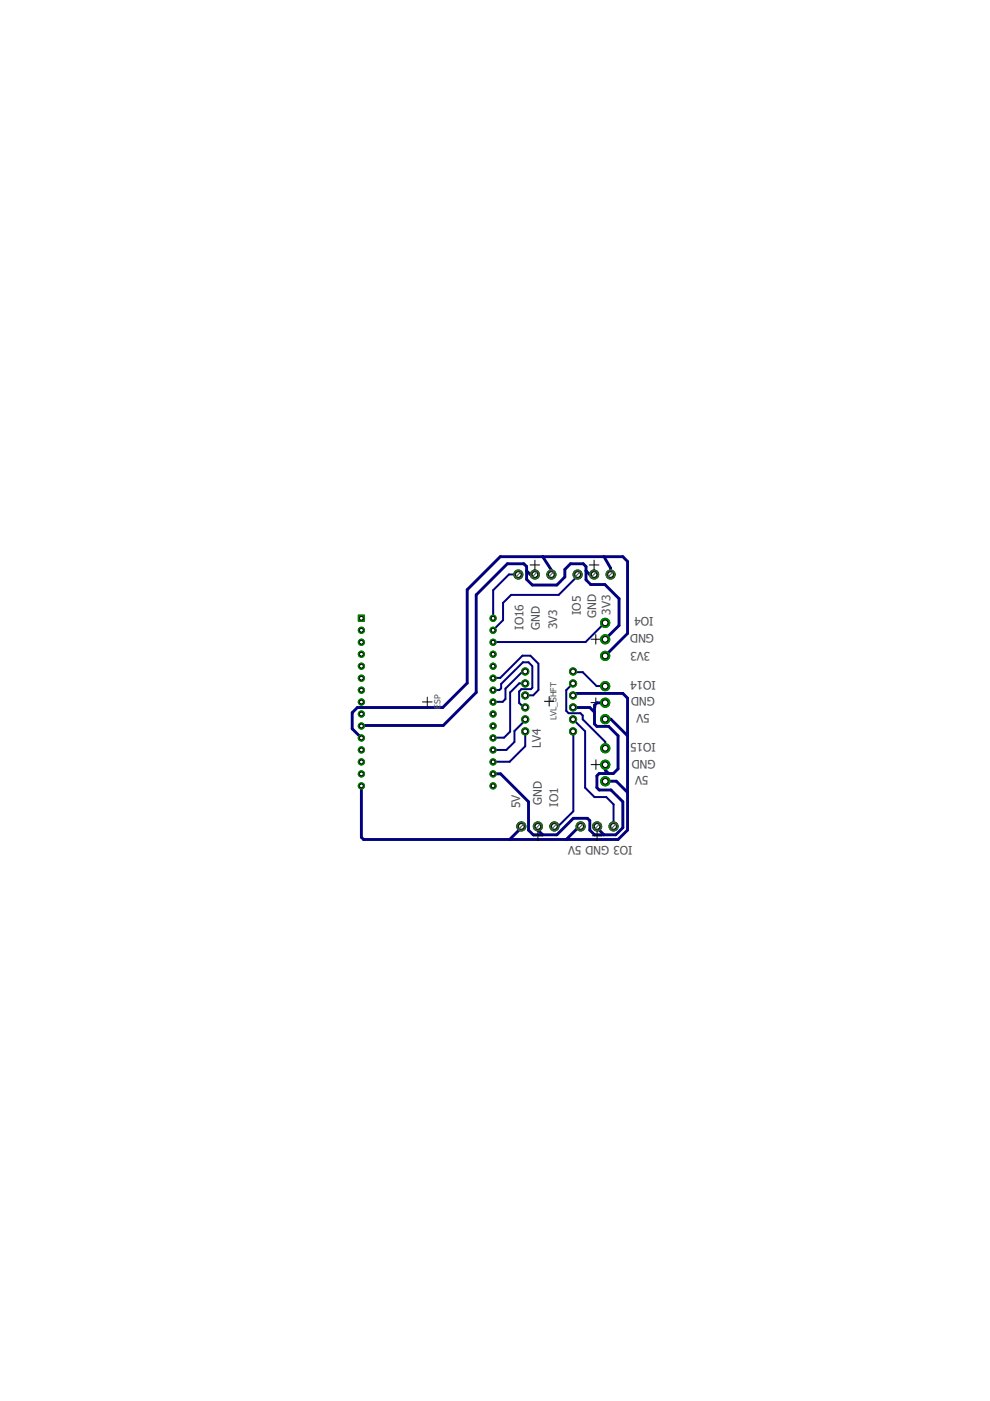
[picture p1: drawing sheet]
<svg xmlns="http://www.w3.org/2000/svg" width="210mm" height="297mm" viewBox="0 0 210 297" stroke-linecap="round" stroke-linejoin="round" font-family="sans-serif">
<defs><g id="words">
<g font-size="2.5" fill="#505050">
<text x="123.2" y="130.4" transform="rotate(-90 123.2 130.4)">IO5</text>
<text x="126.4" y="131" transform="rotate(-90 126.4 131)">GND</text>
<text x="129.5" y="130.3" transform="rotate(-90 129.5 130.3)">3V3</text>
<text x="138.5" y="130.7" transform="rotate(-180 138.5 130.7)">IO4</text>
<text x="111" y="133.5" transform="rotate(-90 111 133.5)">IO16</text>
<text x="114.4" y="133.6" transform="rotate(-90 114.4 133.6)">GND</text>
<text x="118.2" y="133.4" transform="rotate(-90 118.2 133.4)">3V3</text>
<text x="138.6" y="134.4" transform="rotate(-180 138.6 134.4)">GND</text>
<text x="137.8" y="138.3" transform="rotate(-180 137.8 138.3)">3V3</text>
<text x="138.8" y="147.7" transform="rotate(-180 138.8 147.7)">GND</text>
<text x="139" y="144.3" transform="rotate(-180 139 144.3)">IO14</text>
<text x="137.8" y="151.4" transform="rotate(-180 137.8 151.4)">5V</text>
<text x="114.6" y="158.6" transform="rotate(-90 114.6 158.6)">LV4</text>
<text x="139" y="161.1" transform="rotate(-180 139 161.1)">GND</text>
<text x="139" y="157.5" transform="rotate(-180 139 157.5)">IO15</text>
<text x="137.5" y="164.6" transform="rotate(-180 137.5 164.6)">5V</text>
<text x="110.3" y="171.3" transform="rotate(-90 110.3 171.3)">5V</text>
<text x="114.9" y="170.7" transform="rotate(-90 114.9 170.7)">GND</text>
<text x="118.4" y="171" transform="rotate(-90 118.4 171)">IO1</text>
<text x="134.1" y="179.3" transform="rotate(-180 134.1 179.3)">IO3 GND 5V</text>
</g>
<g font-size="1.8" fill="#505050">
<text x="93.4" y="150.3" transform="rotate(-90 93.4 150.3)">ESP</text>
<text x="118" y="152.6" transform="rotate(-90 118 152.6)">LVL_SHFT</text>
</g>
</g></defs>
<path d="M125.3 135.5h2M126.3 134.5v2M125.3 149h2M126.3 148v2M125.3 162.1h2.1M126.3 161.1v2" fill="none" stroke="#000" stroke-width=".21"/>
<g fill="none" stroke="#505050" stroke-width=".21">
<path d="M128.9 138.4l-1.2 1.3M128.9 134.9l-1.2 1.3M128.9 131.4l-1.2 1.3M128.9 151.8l-1.2 1.3M128.9 148.3l-1.2 1.3M128.9 144.8l-1.2 1.3M129 158l-1.3 1.3M129 165l-1.3 1.2M129 161.5l-1.3 1.3"/>
<circle cx="128.3" cy="132.1" r=".91"/>
<circle cx="128.3" cy="139.1" r=".91"/>
<circle cx="128.3" cy="135.6" r=".91"/>
<circle cx="128.3" cy="149" r=".91"/>
<circle cx="128.3" cy="152.5" r=".91"/>
<circle cx="128.3" cy="145.5" r=".91"/>
<circle cx="128.3" cy="158.6" r=".91"/>
<circle cx="128.3" cy="162.1" r=".91"/>
<circle cx="128.3" cy="165.7" r=".91"/>
</g>
<g fill="none" stroke="#000080" stroke-width=".61">
<path d="M115.1 118l1.8 2.9v.9M128.1 118l1.4 2.4v1.4M111.7 121l.7 .8h1M124.2 121l.8 .8h1M128.3 139l4.8-4.7v-15.3l-1-1h-26l-7 7v19.8l-5.2 5.2h-18.1l-1.1 1.1v3.4l1.9 1.9M128.3 135.5l3-2.9v-5.7l-3.1-3h-3l-1-1v-2.8l-.5-.6h-2.8l-1.1 1.2v1.6l-1.7 1.7h-5.2l-1.2-1.2v-2.7l-.6-.6h-3.5l-6.6 6.6v20.7l-7 7h-17.3M121.5 147.4l.4-.4h10.2l1 1v28l-2.1 2h-53.9l-.5-.5v-10.9M121.6 150h3.5l.9 1M128.3 149h-1.7l-.6 .5v4l.6 .5h2.5l1.9 2v7l-1 1h-3l-.4 .5v2.5l.4 .5h2.5l2.6 2.5v5.5l-1.5 1.5h-4.6l-.9-1v-2l-.6-.5h-2.9l-3.5 3.5h-5l-1-1v-6l-6-5.9h-1.6M128.3 152.5h1.2l3.6 3.5M110.5 175.2v.3l-2.4 2.5M114 175.2v.8l1.1 1"/>
<path d="M123.1 175.2h-.2l-2.8 2.8M126.6 175.2v.3l1.5 1.5M128.3 165.6h2.4l2.4 2.4M128.3 162.1v1.2l.8 .7"/>
</g>
<g fill="none" stroke="#000080" stroke-width=".42">
<path d="M109.9 121.8h-2l-3.3 3.3-.1 6M122.5 121.8v.3l-4.1 4h-10l-1.7 1.7v3.7l-2.2 2.1M128.3 132l-4.1 4.1h-19.7M76.7 153.8l-.1 .1M104.5 143.8l1.6-.1 4.7-4.7h1.7l1.7 1.7v5.6l-1.1 1.1h-1.7M104.5 146.3h1.4l.4-.4v-.9l4.6-4.6h1.2l.8 .8v4.6l-.3 .3h-2l-.5 .5v2.4l.9 1h.4M111.4 142.3h-.6l-3.6 3.7v2.2l-.6 .6h-2.1M111.4 144.9h-1.3l-1.9 1.9v8.3l-1.3 1.3h-2.4M111.4 152.5v.2l-2.3 2.3v2.3l-1.7 1.7h-2.9M111.4 155v3.2l-3.3 3.3h-3.6M121.5 142.3l.2 .2h1.8l3 3h1.8M121.5 144.9l-1.4 1.4v4.4l.5 .5h2.5l.4 .5v.8l4.8 4.8v1.3"/>
<path d="M121.5 152.5l2.6 2.5v12l1.9 2h2.5l1.6 1.5v4.7M121.5 155l.1 17-3.3 3.2h-.8M121.5 150h.1M128.3 149h.1"/>
</g>
<circle cx="110.5" cy="175.2" r=".97" fill="#008000" stroke="#008000" stroke-width=".21"/>
<circle cx="110.5" cy="175.2" r=".59" fill="#fff" stroke="#000" stroke-width=".21"/>
<circle cx="114" cy="175.2" r=".97" fill="#008000" stroke="#008000" stroke-width=".21"/>
<circle cx="114" cy="175.2" r=".59" fill="#fff" stroke="#000" stroke-width=".21"/>
<circle cx="117.5" cy="175.2" r=".97" fill="#008000" stroke="#008000" stroke-width=".21"/>
<circle cx="117.5" cy="175.2" r=".59" fill="#fff" stroke="#000" stroke-width=".21"/>
<circle cx="123.1" cy="175.2" r=".97" fill="#008000" stroke="#008000" stroke-width=".21"/>
<circle cx="123.1" cy="175.2" r=".59" fill="#fff" stroke="#000" stroke-width=".21"/>
<circle cx="126.6" cy="175.2" r=".97" fill="#008000" stroke="#008000" stroke-width=".21"/>
<circle cx="126.6" cy="175.2" r=".59" fill="#fff" stroke="#000" stroke-width=".21"/>
<circle cx="130.1" cy="175.2" r=".97" fill="#008000" stroke="#008000" stroke-width=".21"/>
<circle cx="130.1" cy="175.2" r=".59" fill="#fff" stroke="#000" stroke-width=".21"/>
<circle cx="128.3" cy="165.7" r=".97" fill="#008000" stroke="#008000" stroke-width=".21"/>
<circle cx="128.3" cy="165.7" r=".59" fill="#fff" stroke="#000" stroke-width=".21"/>
<circle cx="128.3" cy="162.1" r=".97" fill="#008000" stroke="#008000" stroke-width=".21"/>
<circle cx="128.3" cy="162.1" r=".59" fill="#fff" stroke="#000" stroke-width=".21"/>
<circle cx="128.3" cy="158.6" r=".97" fill="#008000" stroke="#008000" stroke-width=".21"/>
<circle cx="128.3" cy="158.6" r=".59" fill="#fff" stroke="#000" stroke-width=".21"/>
<circle cx="128.3" cy="152.5" r=".97" fill="#008000" stroke="#008000" stroke-width=".21"/>
<circle cx="128.3" cy="152.5" r=".59" fill="#fff" stroke="#000" stroke-width=".21"/>
<circle cx="128.3" cy="149" r=".97" fill="#008000" stroke="#008000" stroke-width=".21"/>
<circle cx="128.3" cy="149" r=".59" fill="#fff" stroke="#000" stroke-width=".21"/>
<circle cx="128.3" cy="145.5" r=".97" fill="#008000" stroke="#008000" stroke-width=".21"/>
<circle cx="128.3" cy="145.5" r=".59" fill="#fff" stroke="#000" stroke-width=".21"/>
<circle cx="128.3" cy="139.1" r=".97" fill="#008000" stroke="#008000" stroke-width=".21"/>
<circle cx="128.3" cy="139.1" r=".59" fill="#fff" stroke="#000" stroke-width=".21"/>
<circle cx="128.3" cy="135.6" r=".97" fill="#008000" stroke="#008000" stroke-width=".21"/>
<circle cx="128.3" cy="135.6" r=".59" fill="#fff" stroke="#000" stroke-width=".21"/>
<circle cx="128.3" cy="132.1" r=".97" fill="#008000" stroke="#008000" stroke-width=".21"/>
<circle cx="128.3" cy="132.1" r=".59" fill="#fff" stroke="#000" stroke-width=".21"/>
<circle cx="129.5" cy="121.8" r=".97" fill="#008000" stroke="#008000" stroke-width=".21"/>
<circle cx="129.5" cy="121.8" r=".59" fill="#fff" stroke="#000" stroke-width=".21"/>
<circle cx="126" cy="121.8" r=".97" fill="#008000" stroke="#008000" stroke-width=".21"/>
<circle cx="126" cy="121.8" r=".59" fill="#fff" stroke="#000" stroke-width=".21"/>
<circle cx="122.5" cy="121.8" r=".97" fill="#008000" stroke="#008000" stroke-width=".21"/>
<circle cx="122.5" cy="121.8" r=".59" fill="#fff" stroke="#000" stroke-width=".21"/>
<circle cx="116.9" cy="121.8" r=".97" fill="#008000" stroke="#008000" stroke-width=".21"/>
<circle cx="116.9" cy="121.8" r=".59" fill="#fff" stroke="#000" stroke-width=".21"/>
<circle cx="113.4" cy="121.8" r=".97" fill="#008000" stroke="#008000" stroke-width=".21"/>
<circle cx="113.4" cy="121.8" r=".59" fill="#fff" stroke="#000" stroke-width=".21"/>
<circle cx="109.9" cy="121.8" r=".97" fill="#008000" stroke="#008000" stroke-width=".21"/>
<circle cx="109.9" cy="121.8" r=".59" fill="#fff" stroke="#000" stroke-width=".21"/>
<circle cx="104.5" cy="166.6" r=".66" fill="#008000" stroke="#008000" stroke-width=".21"/>
<circle cx="104.5" cy="166.6" r=".4" fill="#fff" stroke="#000" stroke-width=".21"/>
<circle cx="104.5" cy="164.1" r=".66" fill="#008000" stroke="#008000" stroke-width=".21"/>
<circle cx="104.5" cy="164.1" r=".4" fill="#fff" stroke="#000" stroke-width=".21"/>
<circle cx="104.5" cy="161.5" r=".66" fill="#008000" stroke="#008000" stroke-width=".21"/>
<circle cx="104.5" cy="161.5" r=".4" fill="#fff" stroke="#000" stroke-width=".21"/>
<circle cx="104.5" cy="159" r=".66" fill="#008000" stroke="#008000" stroke-width=".21"/>
<circle cx="104.5" cy="159" r=".4" fill="#fff" stroke="#000" stroke-width=".21"/>
<circle cx="104.5" cy="156.5" r=".66" fill="#008000" stroke="#008000" stroke-width=".21"/>
<circle cx="104.5" cy="156.5" r=".4" fill="#fff" stroke="#000" stroke-width=".21"/>
<circle cx="104.5" cy="153.9" r=".66" fill="#008000" stroke="#008000" stroke-width=".21"/>
<circle cx="104.5" cy="153.9" r=".4" fill="#fff" stroke="#000" stroke-width=".21"/>
<circle cx="104.5" cy="151.4" r=".66" fill="#008000" stroke="#008000" stroke-width=".21"/>
<circle cx="104.5" cy="151.4" r=".4" fill="#fff" stroke="#000" stroke-width=".21"/>
<circle cx="104.5" cy="148.8" r=".66" fill="#008000" stroke="#008000" stroke-width=".21"/>
<circle cx="104.5" cy="148.8" r=".4" fill="#fff" stroke="#000" stroke-width=".21"/>
<circle cx="104.5" cy="146.3" r=".66" fill="#008000" stroke="#008000" stroke-width=".21"/>
<circle cx="104.5" cy="146.3" r=".4" fill="#fff" stroke="#000" stroke-width=".21"/>
<circle cx="104.5" cy="143.8" r=".66" fill="#008000" stroke="#008000" stroke-width=".21"/>
<circle cx="104.5" cy="143.8" r=".4" fill="#fff" stroke="#000" stroke-width=".21"/>
<circle cx="104.5" cy="141.2" r=".66" fill="#008000" stroke="#008000" stroke-width=".21"/>
<circle cx="104.5" cy="141.2" r=".4" fill="#fff" stroke="#000" stroke-width=".21"/>
<circle cx="104.5" cy="138.7" r=".66" fill="#008000" stroke="#008000" stroke-width=".21"/>
<circle cx="104.5" cy="138.7" r=".4" fill="#fff" stroke="#000" stroke-width=".21"/>
<circle cx="104.5" cy="136.2" r=".66" fill="#008000" stroke="#008000" stroke-width=".21"/>
<circle cx="104.5" cy="136.2" r=".4" fill="#fff" stroke="#000" stroke-width=".21"/>
<circle cx="104.5" cy="133.6" r=".66" fill="#008000" stroke="#008000" stroke-width=".21"/>
<circle cx="104.5" cy="133.6" r=".4" fill="#fff" stroke="#000" stroke-width=".21"/>
<circle cx="104.5" cy="131.1" r=".66" fill="#008000" stroke="#008000" stroke-width=".21"/>
<circle cx="104.5" cy="131.1" r=".4" fill="#fff" stroke="#000" stroke-width=".21"/>
<circle cx="76.6" cy="133.6" r=".66" fill="#008000" stroke="#008000" stroke-width=".21"/>
<circle cx="76.6" cy="133.6" r=".4" fill="#fff" stroke="#000" stroke-width=".21"/>
<circle cx="76.6" cy="136.2" r=".66" fill="#008000" stroke="#008000" stroke-width=".21"/>
<circle cx="76.6" cy="136.2" r=".4" fill="#fff" stroke="#000" stroke-width=".21"/>
<circle cx="76.6" cy="138.7" r=".66" fill="#008000" stroke="#008000" stroke-width=".21"/>
<circle cx="76.6" cy="138.7" r=".4" fill="#fff" stroke="#000" stroke-width=".21"/>
<circle cx="76.6" cy="141.2" r=".66" fill="#008000" stroke="#008000" stroke-width=".21"/>
<circle cx="76.6" cy="141.2" r=".4" fill="#fff" stroke="#000" stroke-width=".21"/>
<circle cx="76.6" cy="143.8" r=".66" fill="#008000" stroke="#008000" stroke-width=".21"/>
<circle cx="76.6" cy="143.8" r=".4" fill="#fff" stroke="#000" stroke-width=".21"/>
<circle cx="76.6" cy="146.3" r=".66" fill="#008000" stroke="#008000" stroke-width=".21"/>
<circle cx="76.6" cy="146.3" r=".4" fill="#fff" stroke="#000" stroke-width=".21"/>
<circle cx="76.6" cy="148.8" r=".66" fill="#008000" stroke="#008000" stroke-width=".21"/>
<circle cx="76.6" cy="148.8" r=".4" fill="#fff" stroke="#000" stroke-width=".21"/>
<circle cx="76.6" cy="151.4" r=".66" fill="#008000" stroke="#008000" stroke-width=".21"/>
<circle cx="76.6" cy="151.4" r=".4" fill="#fff" stroke="#000" stroke-width=".21"/>
<circle cx="76.6" cy="156.5" r=".66" fill="#008000" stroke="#008000" stroke-width=".21"/>
<circle cx="76.6" cy="156.5" r=".4" fill="#fff" stroke="#000" stroke-width=".21"/>
<circle cx="76.6" cy="153.9" r=".66" fill="#008000" stroke="#008000" stroke-width=".21"/>
<circle cx="76.6" cy="153.9" r=".4" fill="#fff" stroke="#000" stroke-width=".21"/>
<circle cx="76.6" cy="159" r=".66" fill="#008000" stroke="#008000" stroke-width=".21"/>
<circle cx="76.6" cy="159" r=".4" fill="#fff" stroke="#000" stroke-width=".21"/>
<circle cx="76.6" cy="161.5" r=".66" fill="#008000" stroke="#008000" stroke-width=".21"/>
<circle cx="76.6" cy="161.5" r=".4" fill="#fff" stroke="#000" stroke-width=".21"/>
<circle cx="76.6" cy="164.1" r=".66" fill="#008000" stroke="#008000" stroke-width=".21"/>
<circle cx="76.6" cy="164.1" r=".4" fill="#fff" stroke="#000" stroke-width=".21"/>
<circle cx="76.6" cy="166.6" r=".66" fill="#008000" stroke="#008000" stroke-width=".21"/>
<circle cx="76.6" cy="166.6" r=".4" fill="#fff" stroke="#000" stroke-width=".21"/>
<path d="M76 130.4h1.3v1.3h-1.3z" fill="#008000" stroke="#008000" stroke-width=".21"/>
<circle cx="76.6" cy="131.1" r=".4" fill="#fff" stroke="#000" stroke-width=".21"/>
<circle cx="121.5" cy="142.4" r=".76" fill="#008000" stroke="#008000" stroke-width=".21"/>
<circle cx="121.5" cy="142.4" r=".51" fill="#fff" stroke="#000" stroke-width=".21"/>
<circle cx="121.5" cy="144.9" r=".76" fill="#008000" stroke="#008000" stroke-width=".21"/>
<circle cx="121.5" cy="144.9" r=".51" fill="#fff" stroke="#000" stroke-width=".21"/>
<circle cx="121.5" cy="147.4" r=".76" fill="#008000" stroke="#008000" stroke-width=".21"/>
<circle cx="121.5" cy="147.4" r=".51" fill="#fff" stroke="#000" stroke-width=".21"/>
<circle cx="121.5" cy="150" r=".76" fill="#008000" stroke="#008000" stroke-width=".21"/>
<circle cx="121.5" cy="150" r=".51" fill="#fff" stroke="#000" stroke-width=".21"/>
<circle cx="121.5" cy="152.5" r=".76" fill="#008000" stroke="#008000" stroke-width=".21"/>
<circle cx="121.5" cy="152.5" r=".51" fill="#fff" stroke="#000" stroke-width=".21"/>
<circle cx="121.5" cy="155.1" r=".76" fill="#008000" stroke="#008000" stroke-width=".21"/>
<circle cx="121.5" cy="155.1" r=".51" fill="#fff" stroke="#000" stroke-width=".21"/>
<circle cx="111.4" cy="142.4" r=".76" fill="#008000" stroke="#008000" stroke-width=".21"/>
<circle cx="111.4" cy="142.4" r=".51" fill="#fff" stroke="#000" stroke-width=".21"/>
<circle cx="111.4" cy="144.9" r=".76" fill="#008000" stroke="#008000" stroke-width=".21"/>
<circle cx="111.4" cy="144.9" r=".51" fill="#fff" stroke="#000" stroke-width=".21"/>
<circle cx="111.4" cy="147.4" r=".76" fill="#008000" stroke="#008000" stroke-width=".21"/>
<circle cx="111.4" cy="147.4" r=".51" fill="#fff" stroke="#000" stroke-width=".21"/>
<circle cx="111.4" cy="150" r=".76" fill="#008000" stroke="#008000" stroke-width=".21"/>
<circle cx="111.4" cy="150" r=".51" fill="#fff" stroke="#000" stroke-width=".21"/>
<circle cx="111.4" cy="152.5" r=".76" fill="#008000" stroke="#008000" stroke-width=".21"/>
<circle cx="111.4" cy="152.5" r=".51" fill="#fff" stroke="#000" stroke-width=".21"/>
<circle cx="111.4" cy="155.1" r=".76" fill="#008000" stroke="#008000" stroke-width=".21"/>
<circle cx="111.4" cy="155.1" r=".51" fill="#fff" stroke="#000" stroke-width=".21"/>
<circle cx="110.5" cy="175.2" r=".97" fill="#008000" stroke="#008000" stroke-width=".21"/>
<circle cx="110.5" cy="175.2" r=".59" fill="#fff" stroke="#000" stroke-width=".21"/>
<circle cx="114" cy="175.2" r=".97" fill="#008000" stroke="#008000" stroke-width=".21"/>
<circle cx="114" cy="175.2" r=".59" fill="#fff" stroke="#000" stroke-width=".21"/>
<circle cx="117.5" cy="175.2" r=".97" fill="#008000" stroke="#008000" stroke-width=".21"/>
<circle cx="117.5" cy="175.2" r=".59" fill="#fff" stroke="#000" stroke-width=".21"/>
<circle cx="123.1" cy="175.2" r=".97" fill="#008000" stroke="#008000" stroke-width=".21"/>
<circle cx="123.1" cy="175.2" r=".59" fill="#fff" stroke="#000" stroke-width=".21"/>
<circle cx="126.6" cy="175.2" r=".97" fill="#008000" stroke="#008000" stroke-width=".21"/>
<circle cx="126.6" cy="175.2" r=".59" fill="#fff" stroke="#000" stroke-width=".21"/>
<circle cx="130.1" cy="175.2" r=".97" fill="#008000" stroke="#008000" stroke-width=".21"/>
<circle cx="130.1" cy="175.2" r=".59" fill="#fff" stroke="#000" stroke-width=".21"/>
<circle cx="128.3" cy="165.7" r=".97" fill="#008000" stroke="#008000" stroke-width=".21"/>
<circle cx="128.3" cy="165.7" r=".59" fill="#fff" stroke="#000" stroke-width=".21"/>
<circle cx="128.3" cy="162.1" r=".97" fill="#008000" stroke="#008000" stroke-width=".21"/>
<circle cx="128.3" cy="162.1" r=".59" fill="#fff" stroke="#000" stroke-width=".21"/>
<circle cx="128.3" cy="158.6" r=".97" fill="#008000" stroke="#008000" stroke-width=".21"/>
<circle cx="128.3" cy="158.6" r=".59" fill="#fff" stroke="#000" stroke-width=".21"/>
<circle cx="128.3" cy="152.5" r=".97" fill="#008000" stroke="#008000" stroke-width=".21"/>
<circle cx="128.3" cy="152.5" r=".59" fill="#fff" stroke="#000" stroke-width=".21"/>
<circle cx="128.3" cy="149" r=".97" fill="#008000" stroke="#008000" stroke-width=".21"/>
<circle cx="128.3" cy="149" r=".59" fill="#fff" stroke="#000" stroke-width=".21"/>
<circle cx="128.3" cy="145.5" r=".97" fill="#008000" stroke="#008000" stroke-width=".21"/>
<circle cx="128.3" cy="145.5" r=".59" fill="#fff" stroke="#000" stroke-width=".21"/>
<circle cx="128.3" cy="139.1" r=".97" fill="#008000" stroke="#008000" stroke-width=".21"/>
<circle cx="128.3" cy="139.1" r=".59" fill="#fff" stroke="#000" stroke-width=".21"/>
<circle cx="128.3" cy="135.6" r=".97" fill="#008000" stroke="#008000" stroke-width=".21"/>
<circle cx="128.3" cy="135.6" r=".59" fill="#fff" stroke="#000" stroke-width=".21"/>
<circle cx="128.3" cy="132.1" r=".97" fill="#008000" stroke="#008000" stroke-width=".21"/>
<circle cx="128.3" cy="132.1" r=".59" fill="#fff" stroke="#000" stroke-width=".21"/>
<circle cx="129.5" cy="121.8" r=".97" fill="#008000" stroke="#008000" stroke-width=".21"/>
<circle cx="129.5" cy="121.8" r=".59" fill="#fff" stroke="#000" stroke-width=".21"/>
<circle cx="126" cy="121.8" r=".97" fill="#008000" stroke="#008000" stroke-width=".21"/>
<circle cx="126" cy="121.8" r=".59" fill="#fff" stroke="#000" stroke-width=".21"/>
<circle cx="122.5" cy="121.8" r=".97" fill="#008000" stroke="#008000" stroke-width=".21"/>
<circle cx="122.5" cy="121.8" r=".59" fill="#fff" stroke="#000" stroke-width=".21"/>
<circle cx="116.9" cy="121.8" r=".97" fill="#008000" stroke="#008000" stroke-width=".21"/>
<circle cx="116.9" cy="121.8" r=".59" fill="#fff" stroke="#000" stroke-width=".21"/>
<circle cx="113.4" cy="121.8" r=".97" fill="#008000" stroke="#008000" stroke-width=".21"/>
<circle cx="113.4" cy="121.8" r=".59" fill="#fff" stroke="#000" stroke-width=".21"/>
<circle cx="109.9" cy="121.8" r=".97" fill="#008000" stroke="#008000" stroke-width=".21"/>
<circle cx="109.9" cy="121.8" r=".59" fill="#fff" stroke="#000" stroke-width=".21"/>
<circle cx="104.5" cy="166.6" r=".66" fill="#008000" stroke="#008000" stroke-width=".21"/>
<circle cx="104.5" cy="166.6" r=".4" fill="#fff" stroke="#000" stroke-width=".21"/>
<circle cx="104.5" cy="164.1" r=".66" fill="#008000" stroke="#008000" stroke-width=".21"/>
<circle cx="104.5" cy="164.1" r=".4" fill="#fff" stroke="#000" stroke-width=".21"/>
<circle cx="104.5" cy="161.5" r=".66" fill="#008000" stroke="#008000" stroke-width=".21"/>
<circle cx="104.5" cy="161.5" r=".4" fill="#fff" stroke="#000" stroke-width=".21"/>
<circle cx="104.5" cy="159" r=".66" fill="#008000" stroke="#008000" stroke-width=".21"/>
<circle cx="104.5" cy="159" r=".4" fill="#fff" stroke="#000" stroke-width=".21"/>
<circle cx="104.5" cy="156.5" r=".66" fill="#008000" stroke="#008000" stroke-width=".21"/>
<circle cx="104.5" cy="156.5" r=".4" fill="#fff" stroke="#000" stroke-width=".21"/>
<circle cx="104.5" cy="153.9" r=".66" fill="#008000" stroke="#008000" stroke-width=".21"/>
<circle cx="104.5" cy="153.9" r=".4" fill="#fff" stroke="#000" stroke-width=".21"/>
<circle cx="104.5" cy="151.4" r=".66" fill="#008000" stroke="#008000" stroke-width=".21"/>
<circle cx="104.5" cy="151.4" r=".4" fill="#fff" stroke="#000" stroke-width=".21"/>
<circle cx="104.5" cy="148.8" r=".66" fill="#008000" stroke="#008000" stroke-width=".21"/>
<circle cx="104.5" cy="148.8" r=".4" fill="#fff" stroke="#000" stroke-width=".21"/>
<circle cx="104.5" cy="146.3" r=".66" fill="#008000" stroke="#008000" stroke-width=".21"/>
<circle cx="104.5" cy="146.3" r=".4" fill="#fff" stroke="#000" stroke-width=".21"/>
<circle cx="104.5" cy="143.8" r=".66" fill="#008000" stroke="#008000" stroke-width=".21"/>
<circle cx="104.5" cy="143.8" r=".4" fill="#fff" stroke="#000" stroke-width=".21"/>
<circle cx="104.5" cy="141.2" r=".66" fill="#008000" stroke="#008000" stroke-width=".21"/>
<circle cx="104.5" cy="141.2" r=".4" fill="#fff" stroke="#000" stroke-width=".21"/>
<circle cx="104.5" cy="138.7" r=".66" fill="#008000" stroke="#008000" stroke-width=".21"/>
<circle cx="104.5" cy="138.7" r=".4" fill="#fff" stroke="#000" stroke-width=".21"/>
<circle cx="104.5" cy="136.2" r=".66" fill="#008000" stroke="#008000" stroke-width=".21"/>
<circle cx="104.5" cy="136.2" r=".4" fill="#fff" stroke="#000" stroke-width=".21"/>
<circle cx="104.5" cy="133.6" r=".66" fill="#008000" stroke="#008000" stroke-width=".21"/>
<circle cx="104.5" cy="133.6" r=".4" fill="#fff" stroke="#000" stroke-width=".21"/>
<circle cx="104.5" cy="131.1" r=".66" fill="#008000" stroke="#008000" stroke-width=".21"/>
<circle cx="104.5" cy="131.1" r=".4" fill="#fff" stroke="#000" stroke-width=".21"/>
<circle cx="76.6" cy="133.6" r=".66" fill="#008000" stroke="#008000" stroke-width=".21"/>
<circle cx="76.6" cy="133.6" r=".4" fill="#fff" stroke="#000" stroke-width=".21"/>
<circle cx="76.6" cy="136.2" r=".66" fill="#008000" stroke="#008000" stroke-width=".21"/>
<circle cx="76.6" cy="136.2" r=".4" fill="#fff" stroke="#000" stroke-width=".21"/>
<circle cx="76.6" cy="138.7" r=".66" fill="#008000" stroke="#008000" stroke-width=".21"/>
<circle cx="76.6" cy="138.7" r=".4" fill="#fff" stroke="#000" stroke-width=".21"/>
<circle cx="76.6" cy="141.2" r=".66" fill="#008000" stroke="#008000" stroke-width=".21"/>
<circle cx="76.6" cy="141.2" r=".4" fill="#fff" stroke="#000" stroke-width=".21"/>
<circle cx="76.6" cy="143.8" r=".66" fill="#008000" stroke="#008000" stroke-width=".21"/>
<circle cx="76.6" cy="143.8" r=".4" fill="#fff" stroke="#000" stroke-width=".21"/>
<circle cx="76.6" cy="146.3" r=".66" fill="#008000" stroke="#008000" stroke-width=".21"/>
<circle cx="76.6" cy="146.3" r=".4" fill="#fff" stroke="#000" stroke-width=".21"/>
<circle cx="76.6" cy="148.8" r=".66" fill="#008000" stroke="#008000" stroke-width=".21"/>
<circle cx="76.6" cy="148.8" r=".4" fill="#fff" stroke="#000" stroke-width=".21"/>
<circle cx="76.6" cy="151.4" r=".66" fill="#008000" stroke="#008000" stroke-width=".21"/>
<circle cx="76.6" cy="151.4" r=".4" fill="#fff" stroke="#000" stroke-width=".21"/>
<circle cx="76.6" cy="156.5" r=".66" fill="#008000" stroke="#008000" stroke-width=".21"/>
<circle cx="76.6" cy="156.5" r=".4" fill="#fff" stroke="#000" stroke-width=".21"/>
<circle cx="76.6" cy="153.9" r=".66" fill="#008000" stroke="#008000" stroke-width=".21"/>
<circle cx="76.6" cy="153.9" r=".4" fill="#fff" stroke="#000" stroke-width=".21"/>
<circle cx="76.6" cy="159" r=".66" fill="#008000" stroke="#008000" stroke-width=".21"/>
<circle cx="76.6" cy="159" r=".4" fill="#fff" stroke="#000" stroke-width=".21"/>
<circle cx="76.6" cy="161.5" r=".66" fill="#008000" stroke="#008000" stroke-width=".21"/>
<circle cx="76.6" cy="161.5" r=".4" fill="#fff" stroke="#000" stroke-width=".21"/>
<circle cx="76.6" cy="164.1" r=".66" fill="#008000" stroke="#008000" stroke-width=".21"/>
<circle cx="76.6" cy="164.1" r=".4" fill="#fff" stroke="#000" stroke-width=".21"/>
<circle cx="76.6" cy="166.6" r=".66" fill="#008000" stroke="#008000" stroke-width=".21"/>
<circle cx="76.6" cy="166.6" r=".4" fill="#fff" stroke="#000" stroke-width=".21"/>
<path d="M76 130.4h1.3v1.3h-1.3z" fill="#008000" stroke="#008000" stroke-width=".21"/>
<circle cx="76.6" cy="131.1" r=".4" fill="#fff" stroke="#000" stroke-width=".21"/>
<circle cx="121.5" cy="142.4" r=".76" fill="#008000" stroke="#008000" stroke-width=".21"/>
<circle cx="121.5" cy="142.4" r=".51" fill="#fff" stroke="#000" stroke-width=".21"/>
<circle cx="121.5" cy="144.9" r=".76" fill="#008000" stroke="#008000" stroke-width=".21"/>
<circle cx="121.5" cy="144.9" r=".51" fill="#fff" stroke="#000" stroke-width=".21"/>
<circle cx="121.5" cy="147.4" r=".76" fill="#008000" stroke="#008000" stroke-width=".21"/>
<circle cx="121.5" cy="147.4" r=".51" fill="#fff" stroke="#000" stroke-width=".21"/>
<circle cx="121.5" cy="150" r=".76" fill="#008000" stroke="#008000" stroke-width=".21"/>
<circle cx="121.5" cy="150" r=".51" fill="#fff" stroke="#000" stroke-width=".21"/>
<circle cx="121.5" cy="152.5" r=".76" fill="#008000" stroke="#008000" stroke-width=".21"/>
<circle cx="121.5" cy="152.5" r=".51" fill="#fff" stroke="#000" stroke-width=".21"/>
<circle cx="121.5" cy="155.1" r=".76" fill="#008000" stroke="#008000" stroke-width=".21"/>
<circle cx="121.5" cy="155.1" r=".51" fill="#fff" stroke="#000" stroke-width=".21"/>
<circle cx="111.4" cy="142.4" r=".76" fill="#008000" stroke="#008000" stroke-width=".21"/>
<circle cx="111.4" cy="142.4" r=".51" fill="#fff" stroke="#000" stroke-width=".21"/>
<circle cx="111.4" cy="144.9" r=".76" fill="#008000" stroke="#008000" stroke-width=".21"/>
<circle cx="111.4" cy="144.9" r=".51" fill="#fff" stroke="#000" stroke-width=".21"/>
<circle cx="111.4" cy="147.4" r=".76" fill="#008000" stroke="#008000" stroke-width=".21"/>
<circle cx="111.4" cy="147.4" r=".51" fill="#fff" stroke="#000" stroke-width=".21"/>
<circle cx="111.4" cy="150" r=".76" fill="#008000" stroke="#008000" stroke-width=".21"/>
<circle cx="111.4" cy="150" r=".51" fill="#fff" stroke="#000" stroke-width=".21"/>
<circle cx="111.4" cy="152.5" r=".76" fill="#008000" stroke="#008000" stroke-width=".21"/>
<circle cx="111.4" cy="152.5" r=".51" fill="#fff" stroke="#000" stroke-width=".21"/>
<circle cx="111.4" cy="155.1" r=".76" fill="#008000" stroke="#008000" stroke-width=".21"/>
<circle cx="111.4" cy="155.1" r=".51" fill="#fff" stroke="#000" stroke-width=".21"/>
<g fill="none" stroke="#505050" stroke-width=".21">
<path d="M110.5 121.2l-1.2 1.2M114 121.1l-1.2 1.3M117.5 121.1l-1.3 1.3M123.1 121.2l-1.3 1.2M126.6 121.1l-1.3 1.3M130.1 121.1l-1.3 1.3M111.2 174.6l-1.3 1.3M114.7 174.6l-1.3 1.3M118.2 174.6l-1.3 1.2M123.8 174.6l-1.3 1.3M127.3 174.6l-1.3 1.3M130.7 174.6l-1.2 1.2"/>
<circle cx="109.9" cy="121.8" r=".91"/>
<circle cx="113.4" cy="121.8" r=".91"/>
<circle cx="116.9" cy="121.8" r=".91"/>
<circle cx="122.5" cy="121.8" r=".91"/>
<circle cx="126" cy="121.8" r=".91"/>
<circle cx="129.5" cy="121.8" r=".91"/>
<circle cx="110.5" cy="175.2" r=".91"/>
<circle cx="114" cy="175.2" r=".91"/>
<circle cx="117.5" cy="175.2" r=".91"/>
<circle cx="123.1" cy="175.2" r=".91"/>
<circle cx="126.6" cy="175.2" r=".91"/>
<circle cx="130.1" cy="175.2" r=".91"/>
</g>
<path d="M112.4 119.8h2M113.4 118.8v2M124.9 119.8h2.1M126 118.8v2M89.6 148.8h2M90.6 147.8v2M115.4 148.7h2.1M116.4 147.7v2M113 177.2h2.1M114 176.2v2M125.6 177.2h2M126.6 176.2v2" fill="none" stroke="#000" stroke-width=".21"/>
<use href="#words"/>
</svg>
